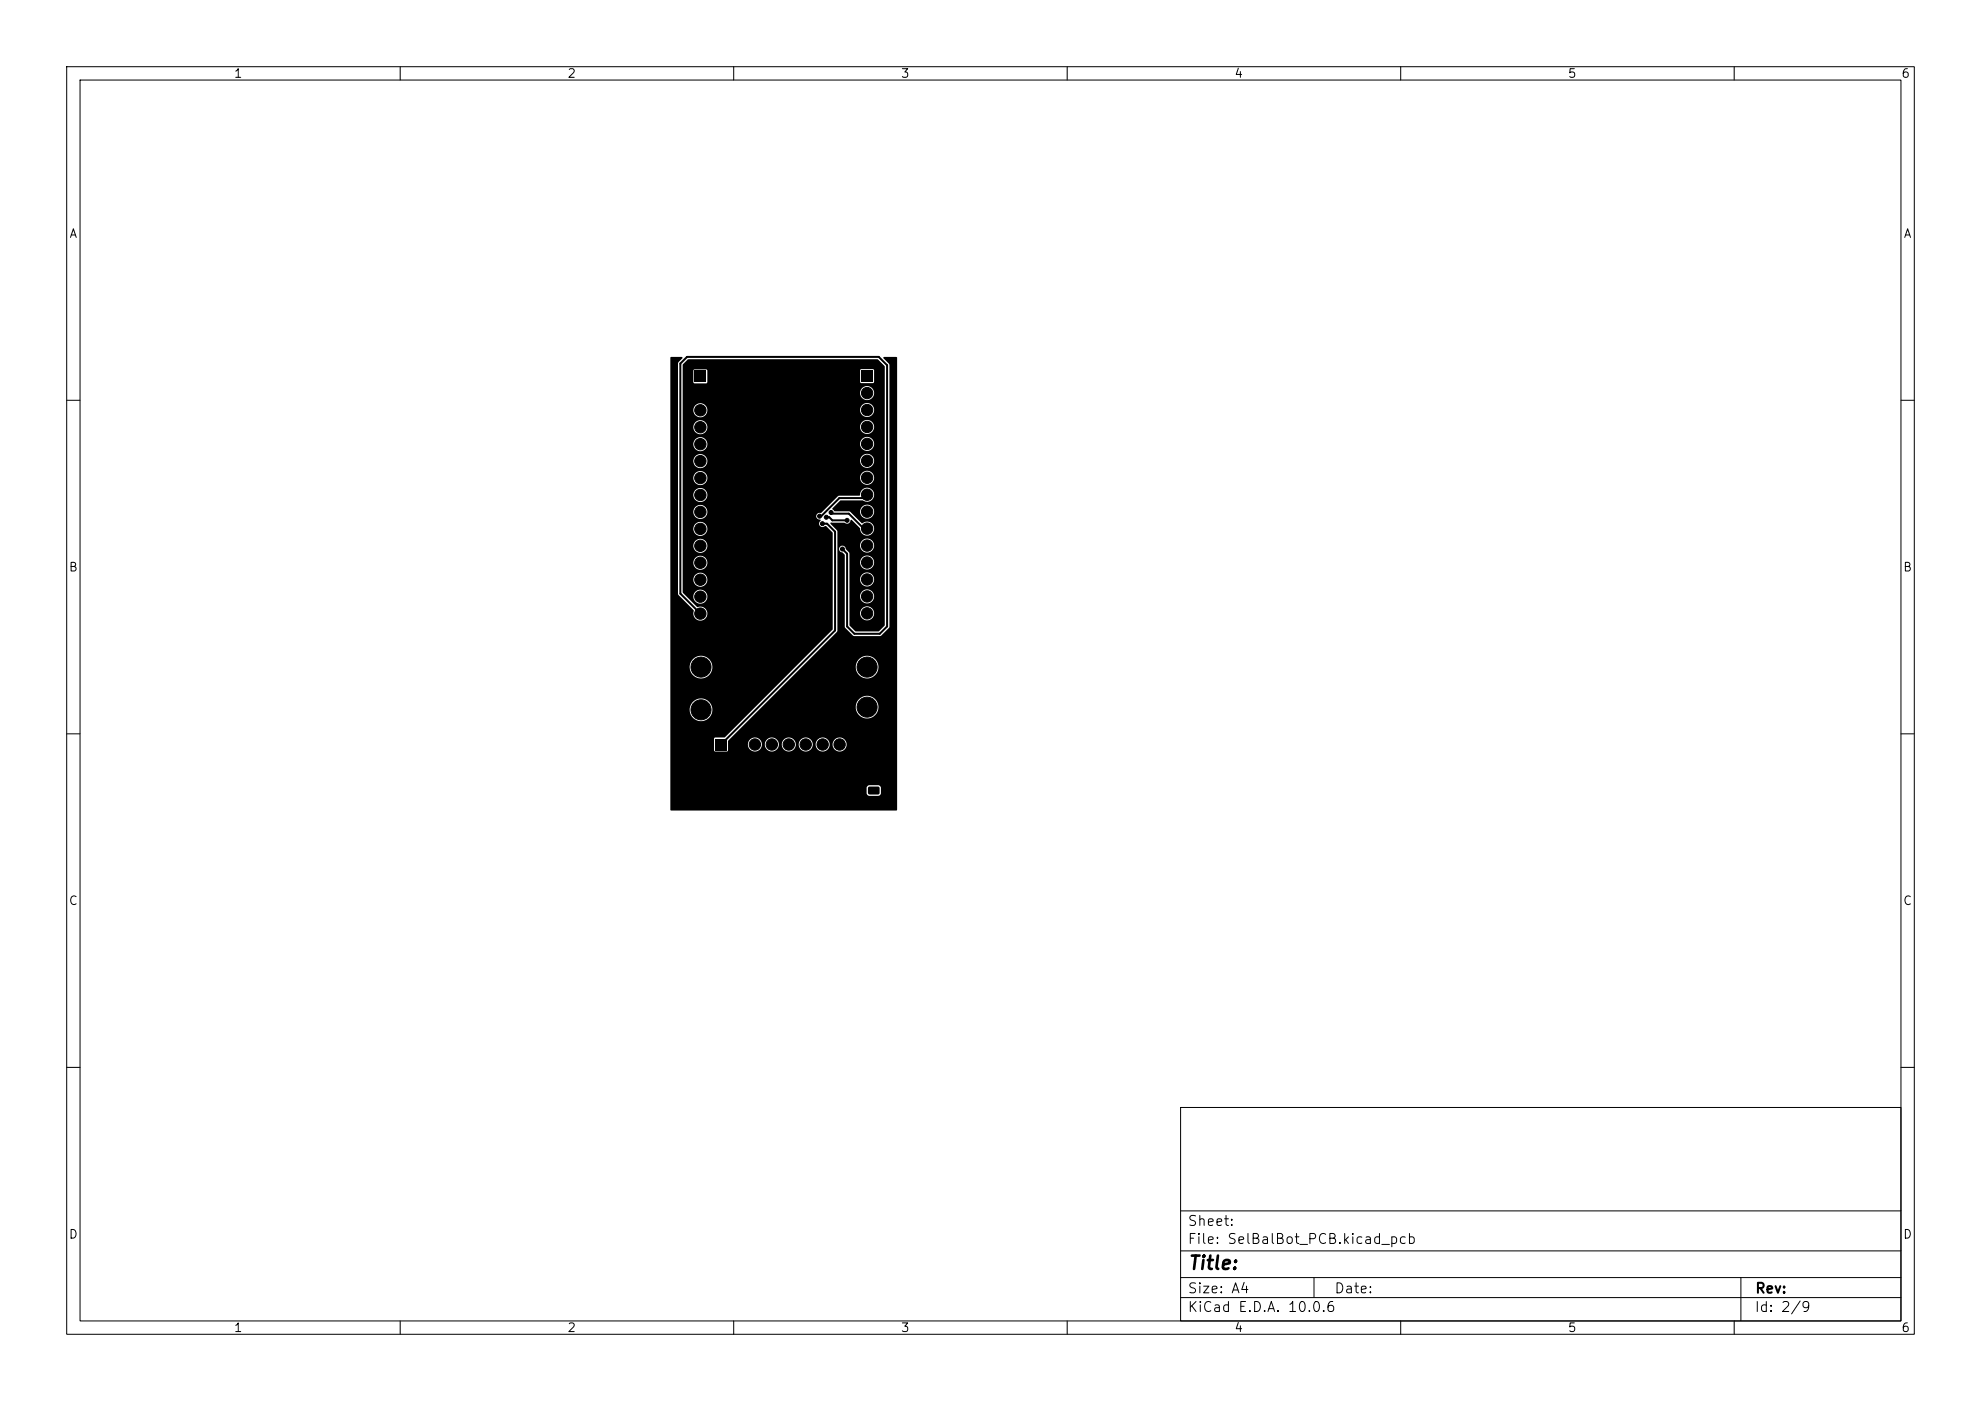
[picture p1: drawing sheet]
<svg xmlns="http://www.w3.org/2000/svg" width="297mm" height="210mm" viewBox="0 0 297 210" stroke-linecap="round" stroke-linejoin="round" font-family="sans-serif">
<defs><g id="words">
<text font-size="2" x="178" y="190.8">Title:</text>
<g font-size="1.5">
<text x="178" y="184.1">Sheet:</text>
<text x="178" y="186.8">File: SelBalBot_PCB.kicad_pcb</text>
<text x="178" y="197">KiCad E.D.A. 10.0.6</text>
<text x="178" y="194.2">Size: A4</text>
<text x="200" y="194.2">Date:</text>
<text x="263" y="197">Id: 2/9</text>
<text x="263" y="194.2">Rev:</text>
</g>
<g font-size="1.3">
<text x="35" y="12">1</text>
<text x="85" y="12">2</text>
<text x="135" y="12">3</text>
<text x="185" y="12">4</text>
<text x="235" y="12">5</text>
<text x="285" y="12">6</text>
<text x="10.3" y="36">A</text>
<text x="285.3" y="36">A</text>
<text x="10.2" y="86">B</text>
<text x="285.2" y="86">B</text>
<text x="10.2" y="136">C</text>
<text x="285.2" y="136">C</text>
<text x="10.2" y="186">D</text>
<text x="285.2" y="186">D</text>
<text x="35" y="200">1</text>
<text x="85" y="200">2</text>
<text x="135" y="200">3</text>
<text x="185" y="200">4</text>
<text x="235" y="200">5</text>
<text x="285" y="200">6</text>
</g>
</g></defs>
<g fill="none" stroke="#000" stroke-width=".15">
<path d="M10 10h277v190h-277zM12 12h273v186h-273zM60 10v2M110 10v2M160 10v2M210 10v2M260 10v2M10 60h2M285 60h2M10 110h2M285 110h2M10 160h2"/>
<path d="M177 166h108v32h-108zM285 160h2M60 198v2M110 198v2M160 198v2M177 194.5h108M177 191.5h108M177 187.5h108M177 181.5h108M197 191.5v3M210 198v2M260 198v2"/>
<path d="M261 191.5v6.5"/>
</g>
<g fill="#000" stroke="#000" stroke-width=".15">
<circle cx="105" cy="59" r=".85"/>
<circle cx="130" cy="58.9" r=".85"/>
<circle cx="105" cy="66.6" r=".85"/>
<circle cx="105" cy="61.5" r=".85"/>
<circle cx="105" cy="69.1" r=".85"/>
<circle cx="105" cy="74.2" r=".85"/>
<circle cx="105" cy="64" r=".85"/>
<circle cx="105" cy="71.7" r=".85"/>
<circle cx="105" cy="76.7" r=".85"/>
<circle cx="105" cy="79.3" r=".85"/>
<circle cx="122.9" cy="77.4" r=".3"/>
<circle cx="123.3" cy="78.5" r=".3"/>
<circle cx="123.9" cy="77.5" r=".3"/>
<circle cx="124.6" cy="76.8" r=".3"/>
<circle cx="127" cy="78" r=".3"/>
<circle cx="130" cy="64" r=".85"/>
<circle cx="130" cy="76.7" r=".85"/>
<circle cx="130" cy="66.5" r=".85"/>
<circle cx="130" cy="61.5" r=".85"/>
<circle cx="130" cy="69.1" r=".85"/>
<circle cx="130" cy="71.6" r=".85"/>
<circle cx="130" cy="79.2" r=".85"/>
<circle cx="130" cy="74.2" r=".85"/>
<circle cx="105" cy="86.9" r=".85"/>
<circle cx="105" cy="89.4" r=".85"/>
<circle cx="105" cy="81.8" r=".85"/>
<circle cx="105" cy="84.4" r=".85"/>
<circle cx="105" cy="92" r=".85"/>
<circle cx="105.1" cy="100" r="1.5"/>
<circle cx="126.3" cy="82.3" r=".3"/>
<circle cx="130" cy="91.9" r=".85"/>
<circle cx="130" cy="89.4" r=".85"/>
<circle cx="130" cy="81.8" r=".85"/>
<circle cx="130" cy="84.3" r=".85"/>
<circle cx="130" cy="86.9" r=".85"/>
<circle cx="130" cy="100" r="1.5"/>
<circle cx="105.1" cy="106.4" r="1.5"/>
<circle cx="110.6" cy="111.6" r=".85"/>
<circle cx="113.2" cy="111.6" r=".85"/>
<circle cx="115.7" cy="111.6" r=".85"/>
<circle cx="118.3" cy="111.6" r=".85"/>
<circle cx="120.8" cy="111.6" r=".85"/>
<circle cx="123.3" cy="111.6" r=".85"/>
<circle cx="125.9" cy="111.6" r=".85"/>
<circle cx="130" cy="106" r="1.5"/>
</g>
<path d="M100.5 53.6l1.7-.1 .1 .1-.7 .9v34.5l2.4 2.5a1.09 1.09 0 0 0 .6 1.4 1.09 1.09 0 0 0 1.4-.6 1.13 1.13 0 0 0-.3-1.1 1.13 1.13 0 0 0-1.2-.2l-1.6-1.7h1a1.06 1.06 0 0 0 1.5 1.1 1.06 1.06 0 0 0 .3-1.7 1.06 1.06 0 0 0-1.7 .4l-.1 .2h-1l-.5-.5v-2h1.5v.2a1.06 1.06 0 0 0 1.7 .8 1.06 1.06 0 0 0 0-1.8 1.06 1.06 0 0 0-1.7 .8h-1.5v-2.5h1.5v.2a1.06 1.06 0 0 0 1.7 .8 1.06 1.06 0 0 0 0-1.8 1.06 1.06 0 0 0-1.7 .8h-1.5v-2.6h1.5v.2a1.06 1.06 0 0 0 1.7 .8 1.06 1.06 0 0 0 0-1.8 1.06 1.06 0 0 0-1.7 .8h-1.5v-2.5h1.5v.2a1.06 1.06 0 0 0 1.7 .8 1.06 1.06 0 0 0 0-1.8 1.06 1.06 0 0 0-1.7 .8h-1.5v-2.6h1.5v.2a1.06 1.06 0 0 0 1.7 .8 1.06 1.06 0 0 0 0-1.8 1.06 1.06 0 0 0-1.7 .8h-1.5v-2.5h1.5v.2a1.06 1.06 0 0 0 1.7 .8 1.06 1.06 0 0 0 0-1.8 1.06 1.06 0 0 0-1.7 .8h-1.5v-2.5h1.5v.2a1.05 1.05 0 0 0 1.2 .9 1.05 1.05 0 0 0 .9-1.2h22.9v.2a1.06 1.06 0 0 0 1.7 .8 1.06 1.06 0 0 0 0-1.8 1.06 1.06 0 0 0-1.7 .8h-22.9v-.1a1.06 1.06 0 0 0-1.1-.8 1.06 1.06 0 0 0-1 1h-1.5v-2.6h1.5v.2a1.05 1.05 0 0 0 1.2 1 1.05 1.05 0 0 0 .9-1.2h22.9v.2a1.06 1.06 0 0 0 1.7 .8 1.06 1.06 0 0 0 0-1.8 1.06 1.06 0 0 0-1.7 .8h-22.9v-.2a1.06 1.06 0 0 0-1.1-.7 1.06 1.06 0 0 0-1 .9h-1.5v-2.5h1.5v.2a1.05 1.05 0 0 0 1.2 .9 1.05 1.05 0 0 0 .9-1.2h22.9v.2a1.06 1.06 0 0 0 1.7 .8 1.06 1.06 0 0 0 0-1.8 1.06 1.06 0 0 0-1.7 .8h-22.9v-.1a1.06 1.06 0 0 0-1.1-.8 1.06 1.06 0 0 0-1 1h-1.5v-2.6h1.5v.2a1.05 1.05 0 0 0 1.2 1 1.05 1.05 0 0 0 .9-1.2h22.9v.2a1.06 1.06 0 0 0 1.7 .8 1.06 1.06 0 0 0 0-1.8 1.06 1.06 0 0 0-1.7 .8h-22.9v-.2a1.06 1.06 0 0 0-1.1-.7 1.06 1.06 0 0 0-1 .9h-1.5v-2.5h1.5v.2a1.05 1.05 0 0 0 1.2 .9 1.05 1.05 0 0 0 .9-1.1h22.9v.2a1.06 1.06 0 0 0 1.7 .8 1.06 1.06 0 0 0 0-1.8 1.06 1.06 0 0 0-1.7 .8h-22.9v-.2a1.06 1.06 0 0 0-1.1-.8 1.06 1.06 0 0 0-1 1h-1.5v-2.6h26.5v.2a1.06 1.06 0 0 0 1.7 .8 1.06 1.06 0 0 0 0-1.8 1.06 1.06 0 0 0-1.7 .8h-26.5v-3.2h1.5v1.7l.2 .2 1.9-.1v-1.9h22.9l.1 1.9h1.9l.2-.2v-1.7l-.2-.2h-1.8l-.2 .2h-22.9l-.1-.1h-1.8l-.2 .2h-1.5v-.9l.8-.8h28.4l1 1v38.9l-.9 .8h-3.5l-.8-.9v-1.9h1.5a1.06 1.06 0 0 0 1.5 1.1 1.06 1.06 0 0 0 .3-1.7 1.06 1.06 0 0 0-1.7 .4l-.1 .2h-1.5v-2.5h1.5a1.06 1.06 0 0 0 1.5 1.1 1.06 1.06 0 0 0 .3-1.8 1.06 1.06 0 0 0-1.7 .5l-.1 .2h-1.5v-2.5h1.5a1.06 1.06 0 0 0 1.5 1 1.06 1.06 0 0 0 .3-1.7 1.06 1.06 0 0 0-1.7 .5l-.1 .2h-1.5v-2.6h1.5a1.06 1.06 0 0 0 1.5 1.1 1.06 1.06 0 0 0 .3-1.8 1.06 1.06 0 0 0-1.7 .5l-.1 .2h-1.5l-.1-1.3-.5-.6a.52 .52 0 0 0-.5-.5 .52 .52 0 0 0-.5 .5 .52 .52 0 0 0 .5 .5l.3 .4 .1 10.8 1.4 1.4 3.9-.1 1.4-1.4v-39.2l-1-1 .1-.2h1.9l.1 .1v67.8h-34v-3.3h29.4v.8l.3 .4h1.5l.3-.2 .1-1-.2-.3-.2-.1h-1.4l-.2 .1-.2 .3h-29.4v-7.4h6.5v1.8l.2 .2 1.8-.1 .2-.1v-1h2.9v.2a1.06 1.06 0 0 0 1.2 1 1.06 1.06 0 0 0 .9-1.2h.5v.2a1.06 1.06 0 0 0 1.1 1 1.06 1.06 0 0 0 1-1.2h.4v.2a1.06 1.06 0 0 0 1.2 1 1.06 1.06 0 0 0 .9-1.2h.4v.2a1.06 1.06 0 0 0 1.2 1 1.06 1.06 0 0 0 1-1.2h.4v.2a1.06 1.06 0 0 0 1.1 1 1.06 1.06 0 0 0 1-1.2h.4v.2a1.06 1.06 0 0 0 1.6 .8 1.06 1.06 0 0 0 0-1.8 1.06 1.06 0 0 0-1.6 .8h-.4v-.2a1.06 1.06 0 0 0-1.2-.8 1.06 1.06 0 0 0-.9 1h-.4l-.1-.2a1.06 1.06 0 0 0-1.1-.8 1.06 1.06 0 0 0-1 1h-.4v-.2a1.06 1.06 0 0 0-1.1-.8 1.06 1.06 0 0 0-1 1h-.4l-.1-.2a1.06 1.06 0 0 0-1.1-.8 1.06 1.06 0 0 0-.9 1h-.5v-.2a1.06 1.06 0 0 0-1.1-.8 1.06 1.06 0 0 0-1 1h-2.9v-.4l5.1-5.2h14a1.7 1.7 0 0 0 2.4 1.7 1.7 1.7 0 0 0 .4-2.9 1.7 1.7 0 0 0-2.8 1v.2h-14l6-6h8a1.7 1.7 0 0 0 2.4 1.7 1.7 1.7 0 0 0 .4-2.9 1.7 1.7 0 0 0-2.8 1v.2h-8l5.2-5.3v-12.9h3.4v.2a1.06 1.06 0 0 0 1.7 .8 1.06 1.06 0 0 0 0-1.8 1.06 1.06 0 0 0-1.7 .8h-3.4v-2.1l-1-1.2 .1-.1 2.1 .1a.56 .56 0 0 0 .9-.5h.1l1.2 1.2a1.06 1.06 0 0 0 1.2 1.2 1.06 1.06 0 0 0 .8-1.4 1.06 1.06 0 0 0-1.6-.5h-.1l-1.8-1.7-2.3-.1h3.8a1.06 1.06 0 0 0 1.5 1.1 1.06 1.06 0 0 0 .3-1.8 1.06 1.06 0 0 0-1.7 .5l-.1 .2h-3.8l-.3-.3 1.2-1.3h3.4a1.06 1.06 0 0 0 1.6-.5 1.06 1.06 0 0 0-.9-1.4 1.06 1.06 0 0 0-1.2 1.2h-3.2l-2.6 2.6a.54 .54 0 0 0-.7 .4 .54 .54 0 0 0 .6 .6v.1a.54 .54 0 0 0-.1 .8 .54 .54 0 0 0 .8 .1h.2l.9 1v14.5l-16.1 16.1h-1.5l-.2 .2h-6.5v-4.4h2.9a1.7 1.7 0 0 0 2.4 1.7 1.7 1.7 0 0 0 .4-2.9 1.7 1.7 0 0 0-2.8 1v.2h-2.9v-6.4h2.9a1.7 1.7 0 0 0 2.4 1.7 1.7 1.7 0 0 0 .4-2.9 1.7 1.7 0 0 0-2.8 1v.2h-2.9zM104.1 55.6h1.7v1.7h-1.7zM129.1 55.5h1.7v1.7h-1.7zM107.2 110.8h1.7v1.7h-1.7zM130.2 118l1.5-.1 .2 .3v.7l-.3 .2h-1.3l-.2-.2z" fill="#000"/>
<path d="M130.7 116.5h.6" fill="none" stroke="#000" stroke-width="1.2"/>
<path d="M123.3 78.5h.7l1.2 1.2v14.8l-17.1 17.1M123.9 77.5h.4l.5 .5h2.2M124.6 76.8v.2h2.7l2.7 2.7M130 74.7h-4.2l-2.7 2.7h-.2M126.3 82.3l.7 .7v10.9l1.1 1.1h3.8l1.1-1.1v-39.1l-1.3-1.3h-28.7l-1 1v34.5l3 3" fill="none" stroke="#000" stroke-width=".3"/>
<use href="#words"/>
</svg>
